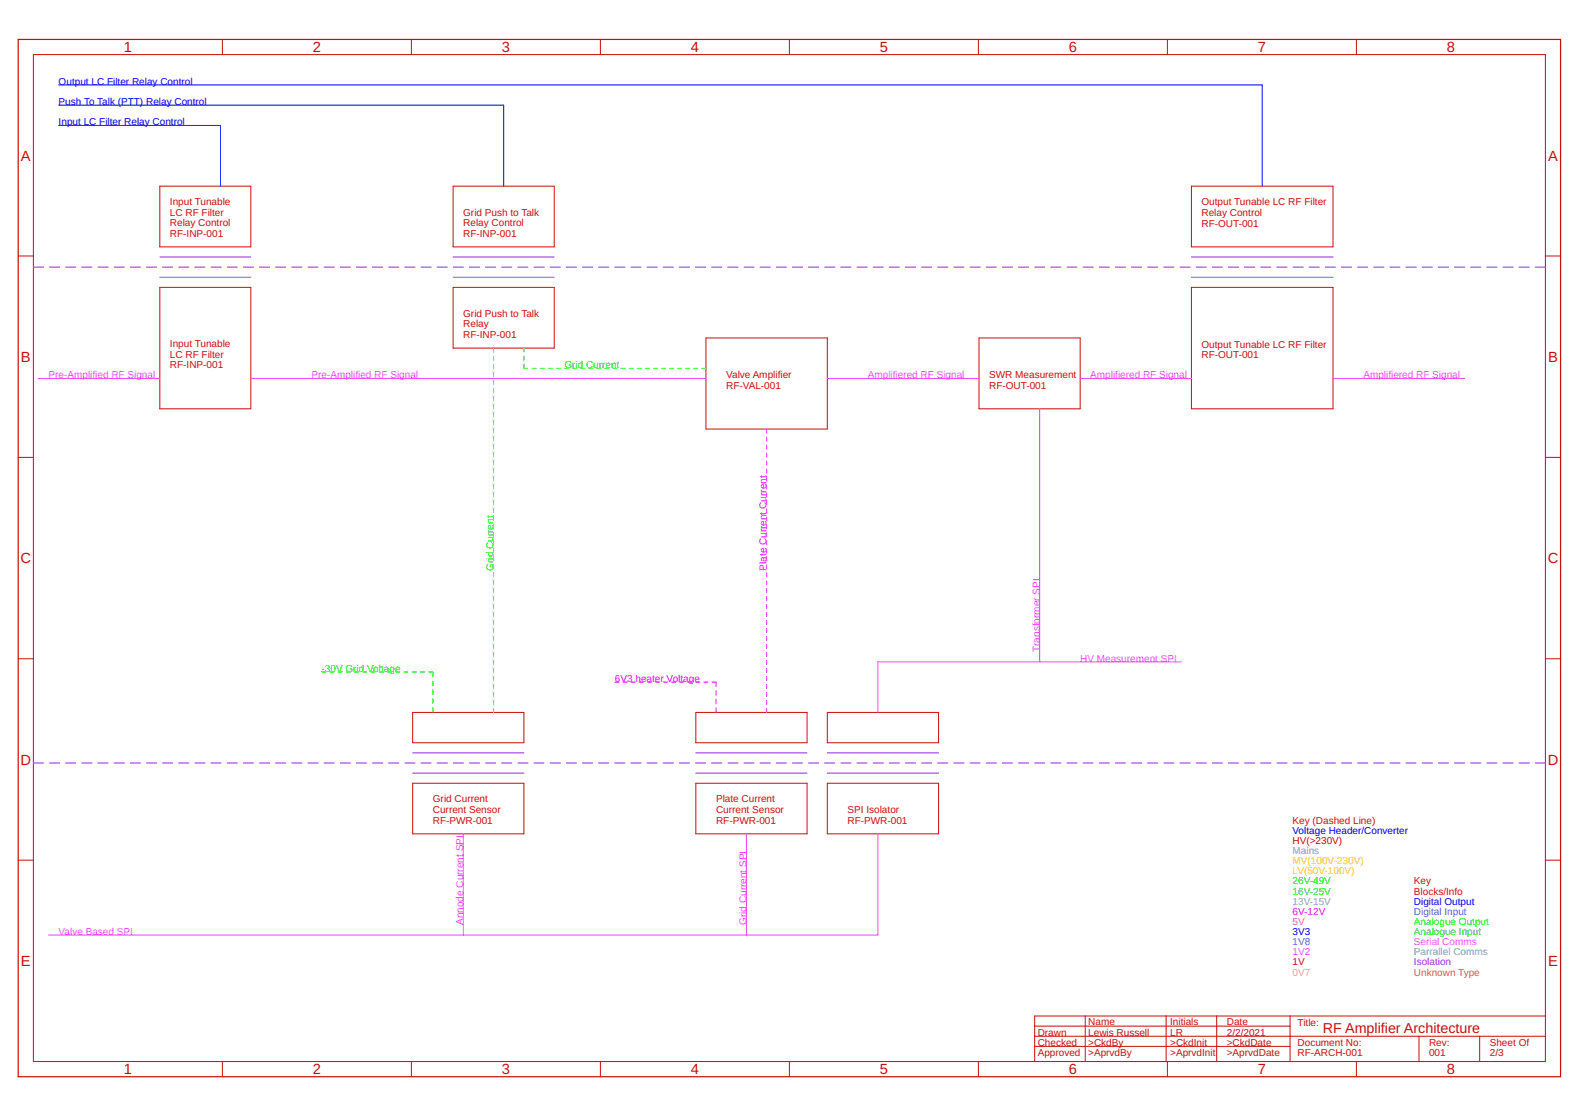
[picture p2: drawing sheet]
<svg xmlns="http://www.w3.org/2000/svg" width="1189mm" height="841mm" viewBox="0 0 1189 841" stroke-linecap="round" stroke-linejoin="round" font-family="sans-serif">
<defs><g id="words">
<g font-size="11.1" fill="#c90d0c">
<text x="93" y="39">1</text>
<text x="236" y="39">2</text>
<text x="378" y="39">3</text>
<text x="520" y="39">4</text>
<text x="663" y="39">5</text>
<text x="805" y="39">6</text>
<text x="948" y="39">7</text>
<text x="1090" y="39">8</text>
<text x="16" y="121">A</text>
<text x="1166" y="121">A</text>
<text x="16" y="272">B</text>
<text x="1166" y="272">B</text>
<text x="15" y="424">C</text>
<text x="1166" y="424">C</text>
<text x="15" y="576">D</text>
<text x="1166" y="576">D</text>
<text x="16" y="727">E</text>
<text x="1166" y="727">E</text>
<text x="93" y="809">1</text>
<text x="236" y="809">2</text>
<text x="378" y="809">3</text>
<text x="520" y="809">4</text>
<text x="663" y="809">5</text>
<text x="805" y="809">6</text>
<text x="948" y="809">7</text>
<text x="1090" y="809">8</text>
</g>
<text font-size="10.8" fill="#c90d0c" x="997" y="778">RF Amplifier Architecture</text>
<g font-size="7.5" fill="#00f">
<text x="44" y="64">Output LC Filter Relay Control</text>
<text x="44" y="79">Push To Talk (PTT) Relay Control</text>
<text x="44" y="94">Input LC Filter Relay Control</text>
<text x="974" y="628">Voltage Header/Converter</text>
<text x="1065" y="681">Digital Output</text>
<text x="974" y="704">3V3</text>
</g>
<g font-size="7.5" fill="#c90d0c">
<text x="128" y="154">Input Tunable</text>
<text x="905" y="155">Output Tunable LC RF Filter</text>
<text x="128" y="162">LC RF Filter</text>
<text x="349" y="162">Grid Push to Talk</text>
<text x="905" y="163">Relay Control</text>
<text x="128" y="170">Relay Control</text>
<text x="349" y="170">Relay Control</text>
<text x="905" y="171">RF-OUT-001</text>
<text x="128" y="178">RF-INP-001</text>
<text x="349" y="178">RF-INP-001</text>
<text x="349" y="238">Grid Push to Talk</text>
<text x="349" y="246">Relay</text>
<text x="349" y="254">RF-INP-001</text>
<text x="128" y="261">Input Tunable</text>
<text x="905" y="262">Output Tunable LC RF Filter</text>
<text x="128" y="269">LC RF Filter</text>
<text x="905" y="270">RF-OUT-001</text>
<text x="128" y="277">RF-INP-001</text>
<text x="547" y="285">Valve Amplifier</text>
<text x="745" y="285">SWR Measurement</text>
<text x="547" y="293">RF-VAL-001</text>
<text x="745" y="293">RF-OUT-001</text>
<text x="326" y="604">Grid Current</text>
<text x="539" y="604">Plate Current</text>
<text x="326" y="612">Current Sensor</text>
<text x="539" y="612">Current Sensor</text>
<text x="639" y="612">SPI Isolator</text>
<text x="326" y="620">RF-PWR-001</text>
<text x="539" y="620">RF-PWR-001</text>
<text x="639" y="620">RF-PWR-001</text>
<text x="974" y="620">Key (Dashed Line)</text>
<text x="1065" y="666">Key</text>
<text x="1065" y="674">Blocks/Info</text>
<text x="820" y="772">Name</text>
<text x="882" y="772">Initials</text>
<text x="924" y="772">Date</text>
<text x="978" y="773">Title:</text>
<text x="782" y="780">Drawn</text>
<text x="820" y="780">Lewis Russell</text>
<text x="882" y="780">LR</text>
<text x="924" y="780">2/2/2021</text>
<text x="782" y="788">Checked</text>
<text x="820" y="788">&gt;CkdBy</text>
<text x="882" y="788">&gt;CkdInit</text>
<text x="924" y="788">&gt;CkdDate</text>
<text x="978" y="788">Document No:</text>
<text x="1077" y="788">Rev:</text>
<text x="1122" y="788">Sheet Of</text>
<text x="782" y="795">Approved</text>
<text x="820" y="795">&gt;AprvdBy</text>
<text x="882" y="795">&gt;AprvdInit</text>
<text x="924" y="795">&gt;AprvdDate</text>
<text x="978" y="795">RF-ARCH-001</text>
<text x="1077" y="795">001</text>
<text x="1122" y="795">2/3</text>
</g>
<g font-size="7.5" fill="#0f0">
<text x="425" y="277">Grid Current</text>
<text x="372" y="430" transform="rotate(-90 372 430)">Grid Current</text>
<text x="242" y="506">-30V Grid Voltage</text>
<text x="974" y="666">26V-49V</text>
<text x="1065" y="696">Analogue Output</text>
</g>
<g font-size="7.5" fill="#e745ff">
<text x="37" y="285">Pre-Amplified RF Signal</text>
<text x="235" y="285">Pre-Amplified RF Signal</text>
<text x="654" y="285">Amplifiered RF Signal</text>
<text x="821" y="285">Amplifiered RF Signal</text>
<text x="1027" y="285">Amplifiered RF Signal</text>
<text x="783" y="491" transform="rotate(-90 783 491)">Transformer SPI</text>
<text x="814" y="498">HV Measurement SPI</text>
<text x="349" y="696" transform="rotate(-90 349 696)">Annode Current SPI</text>
<text x="562" y="696" transform="rotate(-90 562 696)">Grid Current SPI</text>
<text x="44" y="704">Valve Based SPI</text>
<text x="1065" y="712">Serial Comms</text>
<text x="974" y="719">1V2</text>
</g>
<g font-size="7.5" fill="#f0f">
<text x="578" y="430" transform="rotate(-90 578 430)">Plate Current Current</text>
<text x="463" y="514">6V3 heater Voltage</text>
<text x="974" y="689">6V-12V</text>
</g>
<text font-size="7.5" fill="#f00" x="974" y="635">HV(&gt;230V)</text>
<text font-size="7.5" fill="#7e7e7e" x="974" y="643">Mains</text>
<text font-size="7.5" fill="#ffba08" x="974" y="651">MV(100V-230V)</text>
<text font-size="7.5" fill="#e6e600" x="974" y="658">LV(50V-100V)</text>
<g font-size="7.5" fill="#289426">
<text x="974" y="674">16V-25V</text>
<text x="1065" y="704">Analogue Input</text>
</g>
<text font-size="7.5" fill="#5cc3d5" x="974" y="681">13V-15V</text>
<g font-size="7.5" fill="#2c7bce">
<text x="1065" y="689">Digital Input</text>
<text x="974" y="712">1V8</text>
</g>
<text font-size="7.5" fill="#c55ea3" x="974" y="696">5V</text>
<text font-size="7.5" fill="#808080" x="1065" y="719">Parrallel Comms</text>
<text font-size="7.5" fill="#603" x="974" y="727">1V</text>
<text font-size="7.5" fill="#9425de" x="1065" y="727">Isolation</text>
<text font-size="7.5" fill="#f99" x="974" y="735">0V7</text>
<text font-size="7.5" fill="#919124" x="1065" y="735">Unknown Type</text>
</g></defs>
<path d="M14 30h1162v781h-1162z" fill="none" stroke="#c90d0c" stroke-width=".91"/>
<g fill="none" stroke="#c90d0c" stroke-width=".75">
<path d="M168 30v11M310 30v11M452 30v11M595 30v11M737 30v11M880 30v11M1022 30v11M25 41h1139v758h-1139zM120 140h69v46h-69zM341 140h77v46h-77zM898 140h106v46h-106zM14 193h11"/>
<path d="M1164 193h12M120 216h69v92h-69zM341 216h77v46h-77zM898 216h106v92h-106zM532 254h91v69h-91zM738 254h76v54h-76zM14 344h11M1164 344h12M14 496h11M1164 496h12M311 536h84v23h-84zM524 536h84v23h-84z"/>
<path d="M623 536h84v23h-84zM311 590h84v38h-84zM524 590h84v38h-84zM623 590h84v38h-84zM14 648h11M1164 648h12M780 773h192M818 765v34M879 765v34M917 765v34M972 765v34M1164 765h-384v34"/>
<path d="M168 799v12M310 799v12M452 799v12M595 799v12M737 799v12M780 780h384M780 788h192M880 799v12M1022 799v12M1069 780v19M1115 780v19"/>
</g>
<path d="M44 64h907v76M44 79h335v61M44 94h122v46" fill="none" stroke="#00f" stroke-width=".75"/>
<path d="M29 285h91M189 285h343M623 285h115M814 285h84M1004 285h99M783 308v190M890 498h-229v38M349 628v76M562 628v76M661 628v76h-624" fill="none" stroke="#e745ff" stroke-width=".75"/>
<g fill="none" stroke="#9425de" stroke-width=".75">
<path d="M120 194h69M341 194h77M898 194h106M25 201h8M37 201h8M49 201h8M62 201h7M74 201h7M86 201h8M98 201h8M110 201h8M120 209h69"/>
<path d="M122 201h8M135 201h7M147 201h7M159 201h8M171 201h8M183 201h8M195 201h8M208 201h7M220 201h7M232 201h8M244 201h8M256 201h8"/>
<path d="M268 201h8M281 201h7M293 201h7M305 201h8M317 201h8M329 201h8M341 209h77M341 201h8M354 201h7M366 201h7M378 201h8M390 201h8"/>
<path d="M402 201h8M414 201h8M427 201h7M439 201h7M451 201h8M463 201h8M475 201h8M487 201h8M500 201h7M512 201h7M524 201h8M536 201h8"/>
<path d="M548 201h8M560 201h8M573 201h7M585 201h7M597 201h8M609 201h8M621 201h8M633 201h8M646 201h7M658 201h7M670 201h8M682 201h8"/>
<path d="M694 201h8M706 201h8M719 201h7M731 201h7M743 201h8M755 201h8M767 201h8M779 201h8M792 201h7M804 201h7M816 201h8M828 201h8"/>
<path d="M840 201h8M852 201h8M865 201h7M877 201h7M889 201h8M898 209h106M901 201h8M913 201h8M925 201h8M938 201h7M950 201h7M962 201h8"/>
<path d="M974 201h8M986 201h8M998 201h8M1011 201h7M1023 201h7M1035 201h8M1047 201h8M1059 201h8M1071 201h8M1084 201h7M1096 201h7M1108 201h8"/>
<path d="M1120 201h8M1132 201h8M1144 201h8M1157 201h7M25 574h8M37 574h8M49 574h8M62 574h7M74 574h7M86 574h8M98 574h8M110 574h8"/>
<path d="M122 574h8M135 574h7M147 574h7M159 574h8M171 574h8M183 574h8M195 574h8M208 574h7M220 574h7M232 574h8M244 574h8M256 574h8"/>
<path d="M268 574h8M281 574h7M293 574h7M305 574h8M311 567h84M317 574h8M329 574h8M341 574h8M354 574h7M366 574h7M378 574h8M390 574h8"/>
<path d="M402 574h8M414 574h8M427 574h7M439 574h7M451 574h8M463 574h8M475 574h8M487 574h8M500 574h7M512 574h7M524 574h8M524 567h84"/>
<path d="M536 574h8M548 574h8M560 574h8M573 574h7M585 574h7M597 574h8M609 574h8M621 574h8M623 567h84M633 574h8M646 574h7M658 574h7"/>
<path d="M670 574h8M682 574h8M694 574h8M706 574h8M719 574h7M731 574h7M743 574h8M755 574h8M767 574h8M779 574h8M792 574h7M804 574h7"/>
<path d="M816 574h8M828 574h8M840 574h8M852 574h8M865 574h7M877 574h7M889 574h8M901 574h8M913 574h8M925 574h8M938 574h7M950 574h7"/>
<path d="M962 574h8M974 574h8M986 574h8M998 574h8M1011 574h7M1023 574h7M1035 574h8M1047 574h8M1059 574h8M1071 574h8M1084 574h7M1096 574h7"/>
<path d="M1108 574h8M1120 574h8M1132 574h8M1144 574h8M1157 574h7M311 582h84M524 582h84M623 582h84"/>
</g>
<g fill="none" stroke="#0f0" stroke-width=".75">
<path d="M372 262v3M372 268v3M372 274v3M395 262v3M395 268v3M395 274v3h3M401 277h3M407 277h3M413 277h3M419 277h3M425 277h3M431 277h3"/>
<path d="M437 277h3M443 277h4M450 277h3M456 277h3M462 277h3M468 277h3M474 277h3M480 277h3M486 277h3M492 277h3M498 277h3M504 277h3"/>
<path d="M510 277h4M517 277h3M523 277h3M529 277h3M372 280v3M372 286v3M372 292v3M372 298v3M372 304v3M372 310v3M372 316v3M372 322v3"/>
<path d="M372 328v3M372 334v3M372 340v3M372 346v4M372 353v3M372 359v3M372 365v3M372 371v3M372 377v3M372 383v3M372 389v3M372 395v3"/>
<path d="M372 401v3M372 407v3M372 413v3M372 419v3M372 425v3M372 431v3M372 437v3M372 443v3M372 449v3M372 455v3M372 461v3M372 467v3"/>
<path d="M372 473v3M372 479v3M372 485v3M372 491v3M372 497v3M242 506h4M249 506h3M255 506h3M261 506h3M267 506h3M273 506h4M280 506h3"/>
<path d="M286 506h3M292 506h3M298 506h3M304 506h4M311 506h3M317 506h3M323 506h3v4M326 513v3M326 519v4M372 503v3M372 509v3M372 515v3"/>
<path d="M326 526v4M326 533v3M372 521v3M372 527v3M372 533v3"/>
</g>
<g fill="none" stroke="#f0f" stroke-width=".75">
<path d="M578 323v3M578 329v3M578 335v3M578 341v3M578 347v3M578 353v3M578 359v3M578 365v3M578 371v3M578 377v3M578 383v3M578 389v3"/>
<path d="M578 395v3M578 401v3M578 407v3M578 413v3M578 419v3M578 425v3M578 431v3M578 437v3M578 443v3M578 449v3M578 455v3M578 461v3"/>
<path d="M578 467v3M578 473v3M578 479v3M578 485v3M578 491v3M578 497v3M463 514h3M469 514h3M475 514h4M482 514h3M488 514h3M494 514h3"/>
<path d="M500 514h3M506 514h3M512 514h3M518 514h3M524 514h3M530 514h3M536 514h3v3M578 503v3M578 509v3M578 515v3M539 520v3M539 526v4"/>
<path d="M539 533v3M578 521v3M578 527v3M578 533v3"/>
</g>
<use href="#words"/>
</svg>
